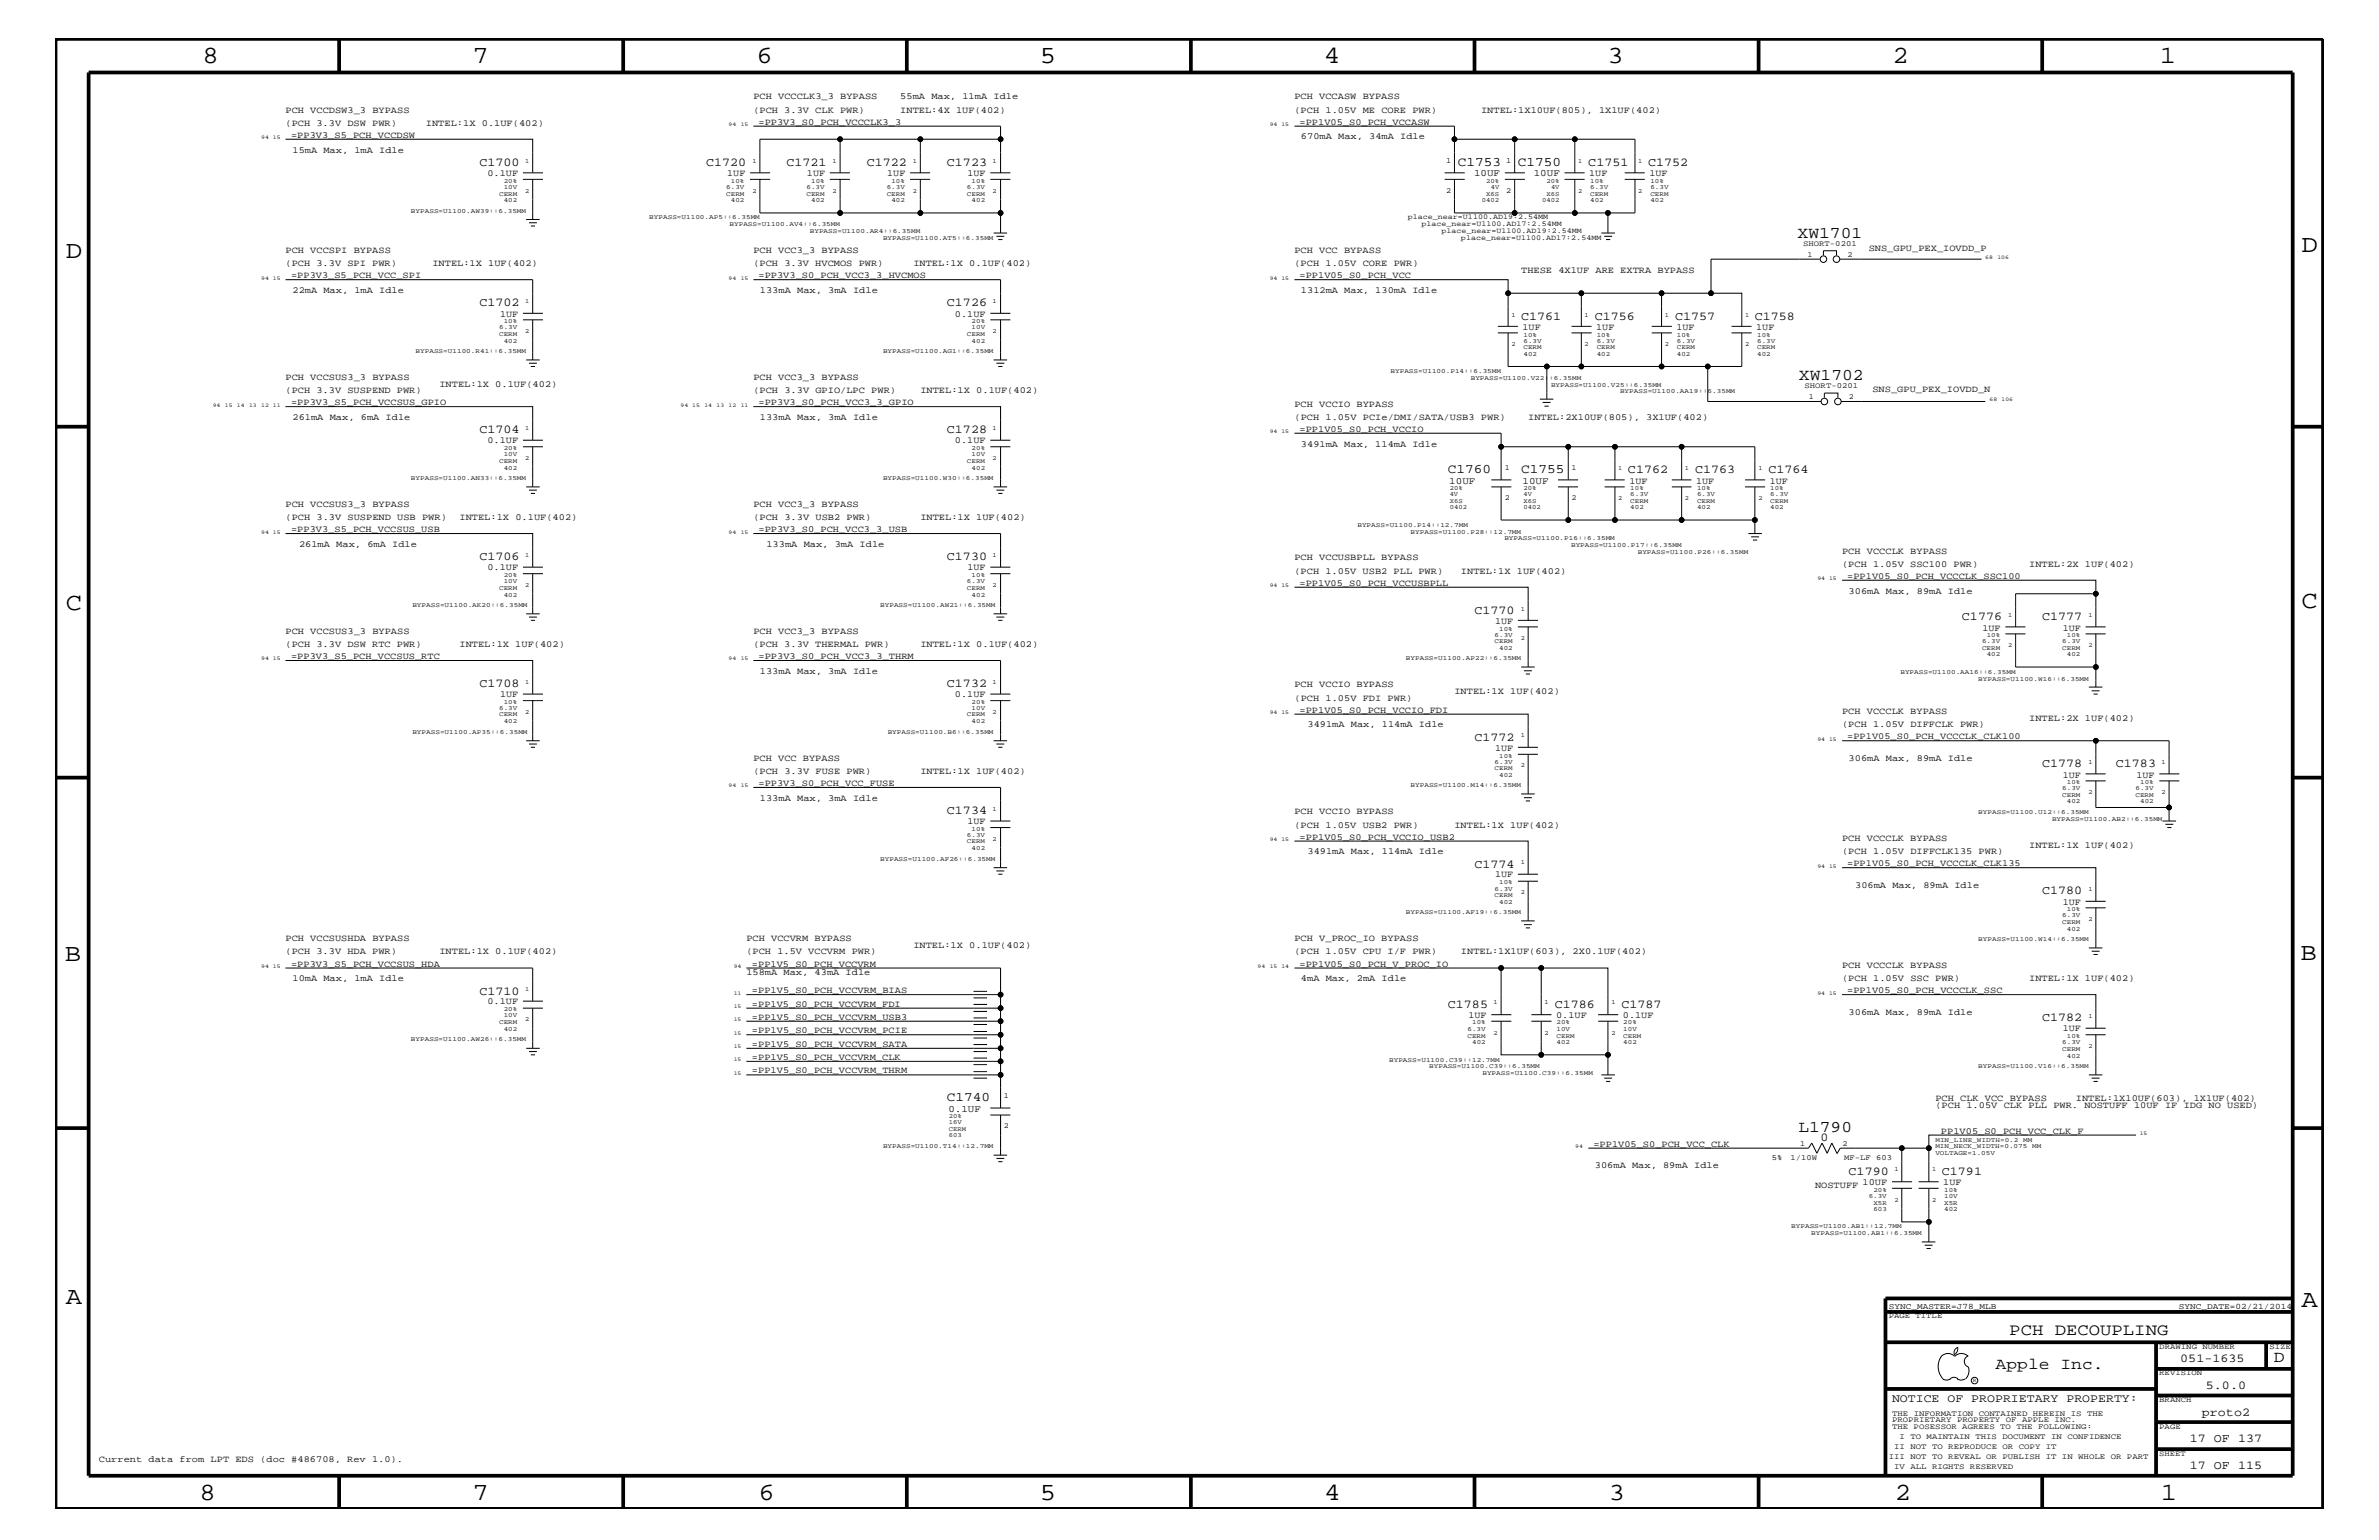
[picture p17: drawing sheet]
<svg xmlns="http://www.w3.org/2000/svg" width="432mm" height="279mm" viewBox="0 0 432 279" stroke-linecap="round" stroke-linejoin="round" font-family="sans-serif">
<defs><g id="words">
<g font-size="4.5">
<text x="36.7" y="11.5">8</text>
<text x="85.8" y="11.5">7</text>
<text x="137.3" y="11.5">6</text>
<text x="188.7" y="11.5">5</text>
<text x="240.3" y="11.5">4</text>
<text x="291.8" y="11.5">3</text>
<text x="343.5" y="11.5">2</text>
<text x="392" y="11.5">1</text>
<text x="11.9" y="46.8">D</text>
<text x="417.7" y="45.7">D</text>
<text x="11.9" y="110.6">C</text>
<text x="417.7" y="110.3">C</text>
<text x="11.8" y="174.3">B</text>
<text x="417.6" y="174.2">B</text>
<text x="11.9" y="236.7">A</text>
<text x="417.7" y="237.1">A</text>
<text x="36.2" y="272.1">8</text>
<text x="85.8" y="272.1">7</text>
<text x="137.7" y="272.1">6</text>
<text x="188.7" y="272.1">5</text>
<text x="240.4" y="272.1">4</text>
<text x="292" y="272.1">3</text>
<text x="343.9" y="272.1">2</text>
<text x="392.2" y="272.1">1</text>
</g>
<g font-size="3">
<text x="326.3" y="43.2">XW1701</text>
<text x="326.5" y="69">XW1702</text>
<text x="326.4" y="205.3">L1790</text>
<text x="364.7" y="242.3">PCH DECOUPLING</text>
<text x="362.2" y="248.4">Apple Inc.</text>
<text x="412.7" y="247.1">D</text>
</g>
<g font-size="2.4">
<text x="264.6" y="30.2">C1753</text>
<text x="275.5" y="30.2">C1750</text>
<text x="262.8" y="85.9">C1760</text>
<text x="276.1" y="85.9">C1755</text>
<text x="171.9" y="199.8">C1740</text>
</g>
<g font-size="2.2">
<text x="87" y="30.2">C1700</text>
<text x="128.2" y="30.2">C1720</text>
<text x="142.7" y="30.2">C1721</text>
<text x="157.3" y="30.2">C1722</text>
<text x="171.9" y="30.2">C1723</text>
<text x="288.3" y="30.2">C1751</text>
<text x="299.1" y="30.2">C1752</text>
<text x="87" y="55.6">C1702</text>
<text x="171.9" y="55.6">C1726</text>
<text x="276.1" y="58">C1761</text>
<text x="289.5" y="58">C1756</text>
<text x="304" y="58">C1757</text>
<text x="318.5" y="58">C1758</text>
<text x="87" y="78.6">C1704</text>
<text x="171.9" y="78.6">C1728</text>
<text x="295.5" y="85.9">C1762</text>
<text x="307.7" y="85.9">C1763</text>
<text x="321" y="85.9">C1764</text>
<text x="87" y="101.6">C1706</text>
<text x="171.9" y="101.6">C1730</text>
<text x="267.6" y="111.4">C1770</text>
<text x="356.1" y="112.6">C1776</text>
<text x="370.7" y="112.6">C1777</text>
<text x="87" y="124.7">C1708</text>
<text x="171.9" y="124.7">C1732</text>
<text x="267.6" y="134.4">C1772</text>
<text x="370.7" y="139.2">C1778</text>
<text x="384" y="139.2">C1783</text>
<text x="171.9" y="147.7">C1734</text>
<text x="267.6" y="157.4">C1774</text>
<text x="370.7" y="162.2">C1780</text>
<text x="87" y="180.5">C1710</text>
<text x="262.8" y="182.9">C1785</text>
<text x="282.2" y="182.9">C1786</text>
<text x="294.3" y="182.9">C1787</text>
<text x="370.7" y="185.3">C1782</text>
<text x="330.4" y="207">0</text>
<text x="335.5" y="213.2">C1790</text>
<text x="352.5" y="213.2">C1791</text>
<text x="395.7" y="247.1">051-1635</text>
<text x="400.4" y="252">5.0.0</text>
<text x="399.7" y="256.8">proto2</text>
<text x="397.5" y="261.6">17 OF 137</text>
<text x="397.5" y="266.6">17 OF 115</text>
</g>
<text font-size="2.1" x="343.4" y="254.4">NOTICE OF PROPRIETARY PROPERTY:</text>
<g font-size="1.8">
<text x="267.5" y="31.9">10UF</text>
<text x="278.4" y="31.9">10UF</text>
<text x="263.1" y="87.7">10UF</text>
<text x="276.4" y="87.7">10UF</text>
<text x="172.1" y="201.7">0.1UF</text>
</g>
<g font-size="1.7">
<text x="136.7" y="18">PCH VCCCLK3_3 BYPASS</text>
<text x="163.4" y="18">55mA Max, 11mA Idle</text>
<text x="234.9" y="18">PCH VCCASW BYPASS</text>
<text x="51.8" y="22.9">(PCH 3.3V DSW PWR)</text>
<text x="51.8" y="20.4">PCH VCCDSW3_3 BYPASS</text>
<text x="77.3" y="22.9">INTEL:1X 0.1UF(402)</text>
<text x="136.7" y="20.4">(PCH 3.3V CLK PWR)</text>
<text x="137.7" y="22.6">=PP3V3_S0_PCH_VCCCLK3_3</text>
<text x="163.4" y="20.4">INTEL:4X 1UF(402)</text>
<text x="234.9" y="20.4">(PCH 1.05V ME CORE PWR)</text>
<text x="235.9" y="22.6">=PP1V05_S0_PCH_VCCASW</text>
<text x="268.8" y="20.4">INTEL:1X10UF(805), 1X1UF(402)</text>
<text x="52.8" y="25">=PP3V3_S5_PCH_VCCDSW</text>
<text x="53.1" y="27.7">15mA Max, 1mA Idle</text>
<text x="236.1" y="25.3">670mA Max, 34mA Idle</text>
<text x="88.5" y="31.9">0.1UF</text>
<text x="132" y="31.9">1UF</text>
<text x="146.5" y="31.9">1UF</text>
<text x="161" y="31.9">1UF</text>
<text x="175.6" y="31.9">1UF</text>
<text x="288.5" y="31.9">1UF</text>
<text x="299.4" y="31.9">1UF</text>
<text x="51.8" y="45.9">PCH VCCSPI BYPASS</text>
<text x="136.7" y="45.9">PCH VCC3_3 BYPASS</text>
<text x="234.9" y="45.9">PCH VCC BYPASS</text>
<text x="339.2" y="45.5">SNS_GPU_PEX_IOVDD_P</text>
<text x="51.8" y="48.3">(PCH 3.3V SPI PWR)</text>
<text x="52.8" y="50.5">=PP3V3_S5_PCH_VCC_SPI</text>
<text x="53.1" y="53.2">22mA Max, 1mA Idle</text>
<text x="78.5" y="48.3">INTEL:1X 1UF(402)</text>
<text x="136.7" y="48.3">(PCH 3.3V HVCMOS PWR)</text>
<text x="137.7" y="50.5">=PP3V3_S0_PCH_VCC3_3_HVCMOS</text>
<text x="137.9" y="53.2">133mA Max, 3mA Idle</text>
<text x="165.8" y="48.3">INTEL:1X 0.1UF(402)</text>
<text x="234.9" y="48.3">(PCH 1.05V CORE PWR)</text>
<text x="235.9" y="50.5">=PP1V05_S0_PCH_VCC</text>
<text x="236.1" y="53.2">1312mA Max, 130mA Idle</text>
<text x="276.1" y="49.6">THESE 4X1UF ARE EXTRA BYPASS</text>
<text x="90.8" y="57.4">1UF</text>
<text x="173.3" y="57.4">0.1UF</text>
<text x="276.4" y="59.8">1UF</text>
<text x="289.7" y="59.8">1UF</text>
<text x="304.3" y="59.8">1UF</text>
<text x="318.8" y="59.8">1UF</text>
<text x="51.8" y="68.9">PCH VCCSUS3_3 BYPASS</text>
<text x="51.8" y="71.3">(PCH 3.3V SUSPEND PWR)</text>
<text x="79.8" y="70.1">INTEL:1X 0.1UF(402)</text>
<text x="136.7" y="68.9">PCH VCC3_3 BYPASS</text>
<text x="136.7" y="71.3">(PCH 3.3V GPIO/LPC PWR)</text>
<text x="167" y="71.3">INTEL:1X 0.1UF(402)</text>
<text x="339.9" y="71.1">SNS_GPU_PEX_IOVDD_N</text>
<text x="52.8" y="73.5">=PP3V3_S5_PCH_VCCSUS_GPIO</text>
<text x="53.1" y="76.2">261mA Max, 6mA Idle</text>
<text x="137.7" y="73.5">=PP3V3_S0_PCH_VCC3_3_GPIO</text>
<text x="137.9" y="76.2">133mA Max, 3mA Idle</text>
<text x="234.9" y="73.8">PCH VCCIO BYPASS</text>
<text x="234.9" y="76.2">(PCH 1.05V PCIe/DMI/SATA/USB3 PWR)</text>
<text x="277.4" y="76.2">INTEL:2X10UF(805), 3X1UF(402)</text>
<text x="88.5" y="80.5">0.1UF</text>
<text x="173.3" y="80.5">0.1UF</text>
<text x="235.9" y="78.3">=PP1V05_S0_PCH_VCCIO</text>
<text x="236.1" y="81.1">3491mA Max, 114mA Idle</text>
<text x="295.7" y="87.7">1UF</text>
<text x="307.8" y="87.7">1UF</text>
<text x="321.2" y="87.7">1UF</text>
<text x="51.8" y="92">PCH VCCSUS3_3 BYPASS</text>
<text x="51.8" y="94.3">(PCH 3.3V SUSPEND USB PWR)</text>
<text x="83.4" y="94.3">INTEL:1X 0.1UF(402)</text>
<text x="136.7" y="92">PCH VCC3_3 BYPASS</text>
<text x="136.7" y="94.3">(PCH 3.3V USB2 PWR)</text>
<text x="167" y="94.3">INTEL:1X 1UF(402)</text>
<text x="52.8" y="96.5">=PP3V3_S5_PCH_VCCSUS_USB</text>
<text x="54.3" y="99.3">261mA Max, 6mA Idle</text>
<text x="137.7" y="96.5">=PP3V3_S0_PCH_VCC3_3_USB</text>
<text x="139.1" y="99.3">133mA Max, 3mA Idle</text>
<text x="234.9" y="101.6">PCH VCCUSBPLL BYPASS</text>
<text x="334.3" y="100.4">PCH VCCCLK BYPASS</text>
<text x="88.5" y="103.5">0.1UF</text>
<text x="175.6" y="103.5">1UF</text>
<text x="234.9" y="104.1">(PCH 1.05V USB2 PLL PWR)</text>
<text x="235.9" y="106.3">=PP1V05_S0_PCH_VCCUSBPLL</text>
<text x="265.2" y="104.1">INTEL:1X 1UF(402)</text>
<text x="334.3" y="102.9">(PCH 1.05V SSC100 PWR)</text>
<text x="335.3" y="105">=PP1V05_S0_PCH_VCCCLK_SSC100</text>
<text x="335.5" y="107.7">306mA Max, 89mA Idle</text>
<text x="368.3" y="102.9">INTEL:2X 1UF(402)</text>
<text x="271.4" y="113.1">1UF</text>
<text x="51.8" y="117.4">(PCH 3.3V DSW RTC PWR)</text>
<text x="51.8" y="115">PCH VCCSUS3_3 BYPASS</text>
<text x="52.8" y="119.6">=PP3V3_S5_PCH_VCCSUS_RTC</text>
<text x="83.4" y="117.4">INTEL:1X 1UF(402)</text>
<text x="136.7" y="115">PCH VCC3_3 BYPASS</text>
<text x="136.7" y="117.4">(PCH 3.3V THERMAL PWR)</text>
<text x="137.7" y="119.6">=PP3V3_S0_PCH_VCC3_3_THRM</text>
<text x="167" y="117.4">INTEL:1X 0.1UF(402)</text>
<text x="359.8" y="114.4">1UF</text>
<text x="374.4" y="114.4">1UF</text>
<text x="137.9" y="122.3">133mA Max, 3mA Idle</text>
<text x="234.9" y="124.7">PCH VCCIO BYPASS</text>
<text x="264" y="125.9">INTEL:1X 1UF(402)</text>
<text x="90.8" y="126.5">1UF</text>
<text x="173.3" y="126.5">0.1UF</text>
<text x="234.9" y="127.1">(PCH 1.05V FDI PWR)</text>
<text x="235.9" y="129.3">=PP1V05_S0_PCH_VCCIO_FDI</text>
<text x="237.3" y="131.9">3491mA Max, 114mA Idle</text>
<text x="334.3" y="131.9">(PCH 1.05V DIFFCLK PWR)</text>
<text x="334.3" y="129.6">PCH VCCCLK BYPASS</text>
<text x="368.3" y="130.8">INTEL:2X 1UF(402)</text>
<text x="271.4" y="136.2">1UF</text>
<text x="335.3" y="134.1">=PP1V05_S0_PCH_VCCCLK_CLK100</text>
<text x="136.7" y="138">PCH VCC BYPASS</text>
<text x="136.7" y="140.4">(PCH 3.3V FUSE PWR)</text>
<text x="137.7" y="142.6">=PP3V3_S0_PCH_VCC_FUSE</text>
<text x="167" y="140.4">INTEL:1X 1UF(402)</text>
<text x="335.5" y="138">306mA Max, 89mA Idle</text>
<text x="374.4" y="141.1">1UF</text>
<text x="387.8" y="141.1">1UF</text>
<text x="137.9" y="145.3">133mA Max, 3mA Idle</text>
<text x="175.6" y="149.5">1UF</text>
<text x="234.9" y="147.7">PCH VCCIO BYPASS</text>
<text x="234.9" y="150.1">(PCH 1.05V USB2 PWR)</text>
<text x="235.9" y="152.3">=PP1V05_S0_PCH_VCCIO_USB2</text>
<text x="237.3" y="155">3491mA Max, 114mA Idle</text>
<text x="264" y="150.1">INTEL:1X 1UF(402)</text>
<text x="334.3" y="155">(PCH 1.05V DIFFCLK135 PWR)</text>
<text x="334.3" y="152.6">PCH VCCCLK BYPASS</text>
<text x="368.3" y="153.8">INTEL:1X 1UF(402)</text>
<text x="271.4" y="159.2">1UF</text>
<text x="335.3" y="157.2">=PP1V05_S0_PCH_VCCCLK_CLK135</text>
<text x="336.7" y="161.1">306mA Max, 89mA Idle</text>
<text x="374.4" y="164.1">1UF</text>
<text x="51.8" y="173.2">(PCH 3.3V HDA PWR)</text>
<text x="51.8" y="170.7">PCH VCCSUSHDA BYPASS</text>
<text x="79.8" y="173.2">INTEL:1X 0.1UF(402)</text>
<text x="135.5" y="170.7">PCH VCCVRM BYPASS</text>
<text x="135.5" y="173.2">(PCH 1.5V VCCVRM PWR)</text>
<text x="165.8" y="172">INTEL:1X 0.1UF(402)</text>
<text x="234.9" y="173.2">(PCH 1.05V CPU I/F PWR)</text>
<text x="234.9" y="170.7">PCH V_PROC_IO BYPASS</text>
<text x="265.2" y="173.2">INTEL:1X1UF(603), 2X0.1UF(402)</text>
<text x="52.8" y="175.4">=PP3V3_S5_PCH_VCCSUS_HDA</text>
<text x="53.1" y="178">10mA Max, 1mA Idle</text>
<text x="135.5" y="176.8">158mA Max, 43mA Idle</text>
<text x="136.5" y="175.4">=PP1V5_S0_PCH_VCCVRM</text>
<text x="235.9" y="175.4">=PP1V05_S0_PCH_V_PROC_IO</text>
<text x="236.1" y="178">4mA Max, 2mA Idle</text>
<text x="334.3" y="178">(PCH 1.05V SSC PWR)</text>
<text x="334.3" y="175.6">PCH VCCCLK BYPASS</text>
<text x="368.3" y="178">INTEL:1X 1UF(402)</text>
<text x="88.5" y="182.2">0.1UF</text>
<text x="136.5" y="185">=PP1V5_S0_PCH_VCCVRM_USB3</text>
<text x="136.5" y="182.7">=PP1V5_S0_PCH_VCCVRM_FDI</text>
<text x="136.5" y="180.2">=PP1V5_S0_PCH_VCCVRM_BIAS</text>
<text x="266.5" y="184.7">1UF</text>
<text x="282.4" y="184.7">0.1UF</text>
<text x="294.6" y="184.7">0.1UF</text>
<text x="335.3" y="180.2">=PP1V05_S0_PCH_VCCCLK_SSC</text>
<text x="335.5" y="184.1">306mA Max, 89mA Idle</text>
<text x="136.5" y="189.9">=PP1V5_S0_PCH_VCCVRM_SATA</text>
<text x="136.5" y="187.5">=PP1V5_S0_PCH_VCCVRM_PCIE</text>
<text x="374.4" y="187.1">1UF</text>
<text x="136.5" y="194.8">=PP1V5_S0_PCH_VCCVRM_THRM</text>
<text x="136.5" y="192.3">=PP1V5_S0_PCH_VCCVRM_CLK</text>
<text x="351.3" y="199.8">PCH CLK VCC BYPASS</text>
<text x="351.3" y="201">(PCH 1.05V CLK PLL PWR. NOSTUFF 10UF IF IDG NO USED)</text>
<text x="376.8" y="199.8">INTEL:1X10UF(603), 1X1UF(402)</text>
<text x="289.2" y="208.1">=PP1V05_S0_PCH_VCC_CLK</text>
<text x="352.3" y="205.7">PP1V05_S0_PCH_VCC_CLK_F</text>
<text x="289.5" y="211.9">306mA Max, 89mA Idle</text>
<text x="329.4" y="215.6">NOSTUFF</text>
<text x="338.1" y="215">10UF</text>
<text x="352.7" y="215">1UF</text>
<text x="17.9" y="265.3">Current data from LPT EDS (doc #486708, Rev 1.0).</text>
</g>
<g font-size="1.5">
<text x="342.8" y="237.4">SYNC_MASTER=J78_MLB</text>
<text x="395.5" y="237.4">SYNC_DATE=02/21/2014</text>
</g>
<g font-size="1.4">
<text x="262.5" y="29.5">1</text>
<text x="273.4" y="29.5">1</text>
<text x="262.5" y="35">2</text>
<text x="273.4" y="35">2</text>
<text x="255.5" y="39.8">place_near=U1100.AD19:2.54MM</text>
<text x="258" y="41">place_near=U1100.AD17:2.54MM</text>
<text x="261.6" y="42.3">place_near=U1100.AD19:2.54MM</text>
<text x="265.2" y="43.5">place_near=U1100.AD17:2.54MM</text>
<text x="327.3" y="44.6">SHORT-0201</text>
<text x="328" y="46.6">1</text>
<text x="335.3" y="46.6">2</text>
<text x="327.5" y="70.4">SHORT-0201</text>
<text x="328.3" y="72.4">1</text>
<text x="335.6" y="72.4">2</text>
<text x="273.1" y="85.3">1</text>
<text x="285.2" y="85.3">1</text>
<text x="273.1" y="90.7">2</text>
<text x="285.2" y="90.7">2</text>
<text x="182.2" y="199.2">1</text>
<text x="182.2" y="204.7">2</text>
<text x="326.7" y="208">1</text>
<text x="334.4" y="208">2</text>
<text x="321.6" y="210.5">5%</text>
<text x="325" y="210.5">1/10W</text>
<text x="334.7" y="210.5">MF-LF 603</text>
<text x="342.8" y="239.2">PAGE TITLE</text>
<text x="391.9" y="244.7">DRAWING NUMBER</text>
<text x="411.9" y="244.7">SIZE</text>
<text x="391.9" y="249.5">REVISION</text>
<text x="343.4" y="256.8">THE INFORMATION CONTAINED HEREIN IS THE</text>
<text x="391.9" y="254.4">BRANCH</text>
<text x="343.4" y="258">PROPRIETARY PROPERTY OF APPLE INC.</text>
<text x="343.4" y="259.3">THE POSESSOR AGREES TO THE FOLLOWING:</text>
<text x="343.8" y="262.9">II NOT TO REPRODUCE OR COPY IT</text>
<text x="344.8" y="261.1">I TO MAINTAIN THIS DOCUMENT IN CONFIDENCE</text>
<text x="391.9" y="259.3">PAGE</text>
<text x="342.8" y="264.7">III NOT TO REVEAL OR PUBLISH IT IN WHOLE OR PART</text>
<text x="343.8" y="266.6">IV ALL RIGHTS RESERVED</text>
<text x="391.9" y="264.1">SHEET</text>
</g>
<g font-size="1.2">
<text x="95.3" y="29.5">1</text>
<text x="136.6" y="29.5">1</text>
<text x="151.1" y="29.5">1</text>
<text x="165.7" y="29.5">1</text>
<text x="180.2" y="29.5">1</text>
<text x="286.4" y="29.5">1</text>
<text x="297.3" y="29.5">1</text>
<text x="90.6" y="35.5">CERM</text>
<text x="91.4" y="34.2">10V</text>
<text x="91.4" y="33.1">20%</text>
<text x="95.3" y="35">2</text>
<text x="131.8" y="34.2">6.3V</text>
<text x="131.8" y="35.5">CERM</text>
<text x="132.7" y="33.1">10%</text>
<text x="136.6" y="35">2</text>
<text x="146.4" y="34.2">6.3V</text>
<text x="146.4" y="35.5">CERM</text>
<text x="147.2" y="33.1">10%</text>
<text x="151.1" y="35">2</text>
<text x="161" y="35.5">CERM</text>
<text x="161" y="34.2">6.3V</text>
<text x="161.8" y="33.1">10%</text>
<text x="165.7" y="35">2</text>
<text x="175.5" y="34.2">6.3V</text>
<text x="175.5" y="35.5">CERM</text>
<text x="176.4" y="33.1">10%</text>
<text x="180.2" y="35">2</text>
<text x="269.7" y="33.1">20%</text>
<text x="269.7" y="35.5">X6S</text>
<text x="270.6" y="34.2">4V</text>
<text x="280.7" y="35.5">X6S</text>
<text x="280.7" y="33.1">20%</text>
<text x="281.5" y="34.2">4V</text>
<text x="286.4" y="35">2</text>
<text x="288.6" y="35.5">CERM</text>
<text x="288.6" y="34.2">6.3V</text>
<text x="288.6" y="33.1">10%</text>
<text x="297.3" y="35">2</text>
<text x="299.6" y="33.1">10%</text>
<text x="299.6" y="34.2">6.3V</text>
<text x="299.6" y="35.5">CERM</text>
<text x="74.6" y="38.6">BYPASS=U1100.AW39::6.35MM</text>
<text x="91.4" y="36.7">402</text>
<text x="117.9" y="39.8">BYPASS=U1100.AP5::6.35MM</text>
<text x="132.4" y="41">BYPASS=U1100.AV4::6.35MM</text>
<text x="132.7" y="36.7">402</text>
<text x="147.2" y="36.7">402</text>
<text x="161.8" y="36.7">402</text>
<text x="176.4" y="36.7">402</text>
<text x="269" y="36.7">0402</text>
<text x="279.9" y="36.7">0402</text>
<text x="288.6" y="36.7">402</text>
<text x="299.6" y="36.7">402</text>
<text x="147" y="42.3">BYPASS=U1100.AR4::6.35MM</text>
<text x="160.3" y="43.5">BYPASS=U1100.AT5::6.35MM</text>
<text x="90.6" y="59.7">6.3V</text>
<text x="91.4" y="58.6">10%</text>
<text x="95.3" y="55">1</text>
<text x="176.4" y="59.7">10V</text>
<text x="176.4" y="58.6">20%</text>
<text x="180.2" y="55">1</text>
<text x="274.3" y="57.4">1</text>
<text x="287.6" y="57.4">1</text>
<text x="302.2" y="57.4">1</text>
<text x="316.7" y="57.4">1</text>
<text x="75.4" y="64">BYPASS=U1100.R41::6.35MM</text>
<text x="90.6" y="60.9">CERM</text>
<text x="91.4" y="62.2">402</text>
<text x="95.3" y="60.4">2</text>
<text x="160.3" y="64">BYPASS=U1100.AG1::6.35MM</text>
<text x="175.5" y="60.9">CERM</text>
<text x="176.4" y="62.2">402</text>
<text x="180.2" y="60.4">2</text>
<text x="274.3" y="62.9">2</text>
<text x="276.5" y="61.1">10%</text>
<text x="276.5" y="62.2">6.3V</text>
<text x="276.5" y="63.4">CERM</text>
<text x="276.5" y="64.5">402</text>
<text x="287.6" y="62.9">2</text>
<text x="289.8" y="61.1">10%</text>
<text x="289.8" y="62.2">6.3V</text>
<text x="289.8" y="64.5">402</text>
<text x="289.8" y="63.4">CERM</text>
<text x="302.2" y="62.9">2</text>
<text x="304.4" y="61.1">10%</text>
<text x="304.4" y="62.2">6.3V</text>
<text x="304.4" y="64.5">402</text>
<text x="304.4" y="63.4">CERM</text>
<text x="316.7" y="62.9">2</text>
<text x="318.9" y="64.5">402</text>
<text x="318.9" y="63.4">CERM</text>
<text x="318.9" y="62.2">6.3V</text>
<text x="318.9" y="61.1">10%</text>
<text x="252.4" y="67.7">BYPASS=U1100.P14::6.35MM</text>
<text x="267" y="68.9">BYPASS=U1100.V22::6.35MM</text>
<text x="281.5" y="70.1">BYPASS=U1100.V25::6.35MM</text>
<text x="294" y="71.3">BYPASS=U1100.AA19::6.35MM</text>
<text x="90.6" y="83.9">CERM</text>
<text x="91.4" y="82.7">10V</text>
<text x="91.4" y="81.6">20%</text>
<text x="95.3" y="83.5">2</text>
<text x="95.3" y="78">1</text>
<text x="175.5" y="83.9">CERM</text>
<text x="176.4" y="81.6">20%</text>
<text x="176.4" y="82.7">10V</text>
<text x="180.2" y="83.5">2</text>
<text x="180.2" y="78">1</text>
<text x="74.6" y="87.1">BYPASS=U1100.AN33::6.35MM</text>
<text x="91.4" y="85.2">402</text>
<text x="160.3" y="87.1">BYPASS=U1100.W30::6.35MM</text>
<text x="176.4" y="85.2">402</text>
<text x="263.1" y="88.9">20%</text>
<text x="276.5" y="88.9">20%</text>
<text x="293.7" y="85.3">1</text>
<text x="295.9" y="88.9">10%</text>
<text x="305.8" y="85.3">1</text>
<text x="308" y="88.9">10%</text>
<text x="319.2" y="85.3">1</text>
<text x="321.3" y="88.9">10%</text>
<text x="246.4" y="95.6">BYPASS=U1100.P14::12.7MM</text>
<text x="263.1" y="91.2">X6S</text>
<text x="263.1" y="90">4V</text>
<text x="263.1" y="92.4">0402</text>
<text x="276.5" y="91.2">X6S</text>
<text x="276.5" y="90">4V</text>
<text x="276.5" y="92.4">0402</text>
<text x="293.7" y="90.7">2</text>
<text x="295.9" y="90">6.3V</text>
<text x="295.9" y="91.2">CERM</text>
<text x="295.9" y="92.4">402</text>
<text x="305.8" y="90.7">2</text>
<text x="308" y="90">6.3V</text>
<text x="308" y="91.2">CERM</text>
<text x="308" y="92.4">402</text>
<text x="319.2" y="90.7">2</text>
<text x="321.3" y="90">6.3V</text>
<text x="321.3" y="91.2">CERM</text>
<text x="321.3" y="92.4">402</text>
<text x="95.3" y="101">1</text>
<text x="180.2" y="101">1</text>
<text x="256" y="96.8">BYPASS=U1100.P28::12.7MM</text>
<text x="273" y="98">BYPASS=U1100.P16::6.35MM</text>
<text x="285.2" y="99.3">BYPASS=U1100.P17::6.35MM</text>
<text x="297.3" y="100.4">BYPASS=U1100.P26::6.35MM</text>
<text x="90.6" y="107">CERM</text>
<text x="91.4" y="105.8">10V</text>
<text x="91.4" y="104.7">20%</text>
<text x="95.3" y="106.5">2</text>
<text x="175.5" y="105.8">6.3V</text>
<text x="175.5" y="107">CERM</text>
<text x="176.4" y="104.7">10%</text>
<text x="180.2" y="106.5">2</text>
<text x="74.8" y="110.2">BYPASS=U1100.AK20::6.35MM</text>
<text x="91.4" y="108.2">402</text>
<text x="159.8" y="110.2">BYPASS=U1100.AW21::6.35MM</text>
<text x="176.4" y="108.2">402</text>
<text x="276" y="110.8">1</text>
<text x="364.5" y="112">1</text>
<text x="379.1" y="112">1</text>
<text x="255.2" y="119.8">BYPASS=U1100.AP22::6.35MM</text>
<text x="271.3" y="115.5">6.3V</text>
<text x="271.3" y="116.7">CERM</text>
<text x="272.1" y="114.4">10%</text>
<text x="272.1" y="117.9">402</text>
<text x="276" y="116.2">2</text>
<text x="359.7" y="116.7">6.3V</text>
<text x="359.7" y="117.9">CERM</text>
<text x="360.6" y="115.6">10%</text>
<text x="360.6" y="119.1">402</text>
<text x="364.5" y="117.4">2</text>
<text x="374.3" y="116.7">6.3V</text>
<text x="374.3" y="117.9">CERM</text>
<text x="375.2" y="115.6">10%</text>
<text x="375.2" y="119.1">402</text>
<text x="379.1" y="117.4">2</text>
<text x="95.3" y="124.1">1</text>
<text x="180.2" y="124.1">1</text>
<text x="344.9" y="122.3">BYPASS=U1100.AA16::6.35MM</text>
<text x="359.1" y="123.5">BYPASS=U1100.W16::6.35MM</text>
<text x="90.6" y="128.8">6.3V</text>
<text x="90.6" y="130">CERM</text>
<text x="91.4" y="127.7">10%</text>
<text x="91.4" y="131.3">402</text>
<text x="95.3" y="129.6">2</text>
<text x="175.5" y="130">CERM</text>
<text x="176.4" y="127.7">20%</text>
<text x="176.4" y="131.3">402</text>
<text x="176.4" y="128.8">10V</text>
<text x="180.2" y="129.6">2</text>
<text x="74.8" y="133.2">BYPASS=U1100.AP35::6.35MM</text>
<text x="161.1" y="133.2">BYPASS=U1100.B6::6.35MM</text>
<text x="272.1" y="137.4">10%</text>
<text x="276" y="133.8">1</text>
<text x="256" y="142.9">BYPASS=U1100.M14::6.35MM</text>
<text x="271.3" y="138.5">6.3V</text>
<text x="271.3" y="139.7">CERM</text>
<text x="272.1" y="140.9">402</text>
<text x="276" y="139.2">2</text>
<text x="374.3" y="143.4">6.3V</text>
<text x="375.2" y="142.3">10%</text>
<text x="379.1" y="138.6">1</text>
<text x="387.6" y="143.4">6.3V</text>
<text x="388.5" y="142.3">10%</text>
<text x="392.3" y="138.6">1</text>
<text x="180.2" y="147.1">1</text>
<text x="359.1" y="147.7">BYPASS=U1100.U12::6.35MM</text>
<text x="372.4" y="149">BYPASS=U1100.AB2::6.35MM</text>
<text x="374.3" y="144.6">CERM</text>
<text x="375.2" y="145.7">402</text>
<text x="379.1" y="144">2</text>
<text x="387.6" y="144.6">CERM</text>
<text x="388.5" y="145.7">402</text>
<text x="392.3" y="144">2</text>
<text x="175.5" y="151.8">6.3V</text>
<text x="175.5" y="153">CERM</text>
<text x="176.4" y="150.7">10%</text>
<text x="176.4" y="154.3">402</text>
<text x="180.2" y="152.6">2</text>
<text x="159.8" y="156.2">BYPASS=U1100.AF26::6.35MM</text>
<text x="271.3" y="161.6">6.3V</text>
<text x="272.1" y="160.5">10%</text>
<text x="276" y="156.8">1</text>
<text x="379.1" y="161.7">1</text>
<text x="255.2" y="165.9">BYPASS=U1100.AF19::6.35MM</text>
<text x="271.3" y="162.8">CERM</text>
<text x="272.1" y="163.9">402</text>
<text x="276" y="162.2">2</text>
<text x="374.3" y="166.4">6.3V</text>
<text x="374.3" y="167.6">CERM</text>
<text x="375.2" y="165.3">10%</text>
<text x="379.1" y="167.1">2</text>
<text x="359.1" y="170.7">BYPASS=U1100.W14::6.35MM</text>
<text x="375.2" y="168.9">402</text>
<text x="95.3" y="179.9">1</text>
<text x="90.6" y="185.8">CERM</text>
<text x="91.4" y="183.5">20%</text>
<text x="91.4" y="184.6">10V</text>
<text x="95.3" y="185.3">2</text>
<text x="267.2" y="185.9">10%</text>
<text x="271.1" y="182.2">1</text>
<text x="280.3" y="182.2">1</text>
<text x="282.5" y="185.9">20%</text>
<text x="292.5" y="182.2">1</text>
<text x="294.6" y="185.9">20%</text>
<text x="379.1" y="184.7">1</text>
<text x="74.6" y="188.9">BYPASS=U1100.AW26::6.35MM</text>
<text x="91.4" y="187">402</text>
<text x="266.4" y="187">6.3V</text>
<text x="266.4" y="188.2">CERM</text>
<text x="267.2" y="189.4">402</text>
<text x="271.1" y="187.7">2</text>
<text x="280.3" y="187.7">2</text>
<text x="282.5" y="189.4">402</text>
<text x="282.5" y="187">10V</text>
<text x="282.5" y="188.2">CERM</text>
<text x="292.5" y="187.7">2</text>
<text x="294.6" y="188.2">CERM</text>
<text x="294.6" y="189.4">402</text>
<text x="294.6" y="187">10V</text>
<text x="374.3" y="189.4">6.3V</text>
<text x="374.3" y="190.6">CERM</text>
<text x="375.2" y="188.3">10%</text>
<text x="375.2" y="191.9">402</text>
<text x="379.1" y="190.2">2</text>
<text x="252.1" y="192.6">BYPASS=U1100.C39::12.7MM</text>
<text x="259.4" y="193.8">BYPASS=U1100.C39::6.35MM</text>
<text x="269.1" y="195.1">BYPASS=U1100.C39::6.35MM</text>
<text x="359.1" y="193.7">BYPASS=U1100.V16::6.35MM</text>
<text x="172.2" y="204">16V</text>
<text x="172.2" y="202.9">20%</text>
<text x="160.3" y="208.3">BYPASS=U1100.T14::12.7MM</text>
<text x="172.2" y="205.2">CERM</text>
<text x="172.2" y="206.4">603</text>
<text x="351.3" y="209.6">VOLTAGE=1.05V</text>
<text x="351.3" y="208.3">MIN_NECK_WIDTH=0.075</text>
<text x="351.3" y="207.1">MIN_LINE_WIDTH=0.2</text>
<text x="367.2" y="207.1">MM</text>
<text x="368.8" y="208.3">MM</text>
<text x="343.8" y="212.5">1</text>
<text x="350.7" y="212.5">1</text>
<text x="339.2" y="217.3">6.3V</text>
<text x="340" y="218.6">X5R</text>
<text x="340" y="216.2">20%</text>
<text x="340" y="219.7">603</text>
<text x="343.8" y="218">2</text>
<text x="350.7" y="218">2</text>
<text x="352.9" y="216.2">10%</text>
<text x="352.9" y="217.3">10V</text>
<text x="352.9" y="219.7">402</text>
<text x="352.9" y="218.6">X5R</text>
<text x="325.1" y="222.9">BYPASS=U1100.AB1::12.7MM</text>
<text x="328.8" y="224.1">BYPASS=U1100.AB1::6.35MM</text>
</g>
<g font-size="1">
<text x="132.2" y="22.9">94</text>
<text x="134.4" y="22.9">15</text>
<text x="230.5" y="22.9">94 15</text>
<text x="47.4" y="25.3">94 15</text>
<text x="360.3" y="47">68</text>
<text x="362.5" y="47">106</text>
<text x="47.4" y="50.7">94 15</text>
<text x="132.2" y="50.7">94</text>
<text x="134.5" y="50.7">15</text>
<text x="230.5" y="50.7">94 15</text>
<text x="38.6" y="73.8">94</text>
<text x="40.8" y="73.8">15</text>
<text x="43" y="73.8">14</text>
<text x="45.2" y="73.8">13</text>
<text x="47.4" y="73.8">12 11</text>
<text x="123.5" y="73.8">94 15</text>
<text x="127.8" y="73.8">14</text>
<text x="130" y="73.8">13</text>
<text x="132.2" y="73.8">12</text>
<text x="134.5" y="73.8">11</text>
<text x="361.1" y="72.8">68</text>
<text x="363.3" y="72.8">106</text>
<text x="230.5" y="78.6">94 15</text>
<text x="47.4" y="96.8">94 15</text>
<text x="132.2" y="96.8">94</text>
<text x="134.5" y="96.8">15</text>
<text x="230.5" y="106.5">94 15</text>
<text x="329.9" y="105.3">94 15</text>
<text x="47.4" y="119.8">94 15</text>
<text x="132.2" y="119.8">94</text>
<text x="134.4" y="119.8">15</text>
<text x="230.5" y="129.6">94 15</text>
<text x="329.9" y="134.4">94 15</text>
<text x="132.2" y="142.9">94</text>
<text x="134.5" y="142.9">15</text>
<text x="230.5" y="152.6">94 15</text>
<text x="329.9" y="157.4">94 15</text>
<text x="47.4" y="175.6">94 15</text>
<text x="133.2" y="175.6">94</text>
<text x="228.3" y="175.6">94</text>
<text x="230.5" y="175.6">15 14</text>
<text x="133.2" y="185.3">15</text>
<text x="133.2" y="182.9">15</text>
<text x="133.2" y="180.5">11</text>
<text x="329.9" y="180.5">94 15</text>
<text x="133.2" y="190.2">15</text>
<text x="133.2" y="187.7">15</text>
<text x="133.2" y="195">15</text>
<text x="133.2" y="192.6">15</text>
<text x="285.9" y="208.3">94</text>
<text x="388.4" y="205.9">15</text>
<text x="358.1" y="250.7">R</text>
</g>
</g></defs>
<g fill="none" stroke="#000" stroke-width=".18">
<path d="M51.8 25.3h44.9v6.1M94.9 32.5h3.7M94.9 31.4h3.7M95.5 39.8h2.5M96.7 32.5v7.3M136.1 32.5h3.7M136.1 31.4h3.7M136.7 22.9h44.9v8.5M137.9 31.4v-6.1h14.6v6.1M137.9 32.5v6.1h14.6M150.6 32.5h3.7M150.6 31.4h3.7"/>
<path d="M152.5 32.5v6.1h14.5M152.5 25.3h14.5v6.1M165.2 32.5h3.6M165.2 31.4h3.6M167 32.5v6.1h14.6M167 25.3h14.6M179.7 32.5h3.7M179.7 31.4h3.7M181.6 32.5v9.8M235 22.9h29v8.5M262.2 32.5h3.7M262.2 31.4h3.7"/>
<path d="M264 25.3h10.9v6.1M264 32.5v6.1h10.9M273.1 32.5h3.7M273.1 31.4h3.7M274.9 32.5v6.1h10.9M274.9 25.3h10.9v6.1M284 32.5h3.6M284 31.4h3.6M285.8 32.5v6.1h6v3.7M285.8 25.3h11v6.1M294.9 32.5h3.6M294.9 31.4h3.6"/>
<path d="M296.8 32.5v6.1h-5M51.8 50.7h44.9v6.1M94.9 58h3.7M94.9 56.8h3.7M96 40.4h1.5M96.4 41h.7M96.7 58v7.3M136.7 50.7h44.9v6.1M179.7 58h3.7M179.7 56.8h3.7M180.3 42.3h2.5M180.8 42.9h1.5"/>
<path d="M181.2 43.5h.7M181.6 58v7.3M235 50.7h38.7v8.5M271.9 59.2h3.6M273.7 53.2h13.3v6M285.2 59.2h3.7M287 53.2h14.6v6M290.7 42.3h2.4M291.2 42.9h1.4M291.5 43.5h.8M299.8 59.2h3.6M301.6 53.2h9"/>
<path d="M314.3 59.2h3.6M330.3 47h-19.7v6.2h5.5v6M331 46.3v-.8h2.3v.8M333.9 47h25.8M51.8 73.8h44.9v6.1M94.9 79.9h3.7M95.5 65.3h2.5M96 65.9h1.5M96.4 66.5h.7M136.7 73.8h44.9v6.1M179.7 79.9h3.7M180.3 65.3h2.5"/>
<path d="M180.8 65.9h1.5M181.2 66.5h.7M235 78.6h37.5v8.5M271.9 60.4h3.6M273.7 60.4v6.1h7.1M279.5 72.4h2.4M280 73h1.4M280.3 73.7h.8M280.8 66.5v5.9M285.2 60.4h3.7M287 60.4v6.1h-6.2M299.8 60.4h3.6"/>
<path d="M301.6 60.4v6.1h-14.6M310 66.5v6.3h20.5M314.3 60.4h3.6M316.1 60.4v6.1h-14.5M331.1 72.2v-.9h2.5v.9M334.2 72.8h26.1M51.8 96.8h44.9v6.1M94.9 81.1h3.7M95.5 88.3h2.5M96 88.9h1.5M96.4 89.5h.7M96.7 81.1v7.2"/>
<path d="M136.7 96.8h44.9v6.1M179.7 81.1h3.7M180.3 88.3h2.5M180.8 88.9h1.5M181.2 89.5h.7M181.6 81.1v7.2M270.7 88.3h3.6M270.7 87.1h3.6M272.5 88.3v6h12.1M272.5 81.1h12.1M282.8 88.3h3.6M282.8 87.1h3.6"/>
<path d="M284.6 88.3v6h8.5M291.3 88.3h3.6M291.3 87.1h3.6M293.1 88.3v6h12.1M293.1 81.1h-8.5v6M303.4 88.3h3.6M303.4 87.1h3.6M305.2 88.3v6h13.3M305.2 87.1v-6h13.3v6M305.2 81.1h-12.1v6M316.7 88.3h3.7M316.7 87.1h3.7"/>
<path d="M317.3 96.8h2.5M317.8 97.4h1.5M318.2 98h.7M318.5 88.3v8.5M51.8 119.8h44.9v6.1M94.9 104.1h3.7M94.9 102.9h3.7M95.5 111.4h2.5M96 112h1.5M96.4 112.6h.7M96.7 104.1v7.3M136.7 119.8h44.9v6.1"/>
<path d="M179.7 104.1h3.7M179.7 102.9h3.7M180.3 111.4h2.5M180.8 112h1.5M181.2 112.6h.7M181.6 104.1v7.3M235 106.5h42.4v6.1M275.5 113.7h3.6M275.5 112.6h3.6M277.4 113.7v7.3M334.3 105.3h46.1v8.4M364 115h3.6"/>
<path d="M364 113.7h3.6M365.8 115v6h14.6M378.5 115h3.7M378.5 113.7h3.7M380.4 115v9.7M380.4 107.7h-14.6v6M94.9 125.9h3.7M94.9 127.1h3.7M95.5 134.4h2.5M96 135h1.5M96.4 135.6h.7M96.7 127.1v7.3"/>
<path d="M179.7 125.9h3.7M179.7 127.1h3.7M180.3 134.4h2.5M180.8 135h1.5M181.2 135.6h.7M181.6 127.1v7.3M235 129.6h42.4v6M275.5 136.8h3.6M275.5 135.6h3.6M276.1 121h2.5M276.6 121.7h1.4M276.9 122.3h.8"/>
<path d="M277.4 136.8v7.2M334.3 134.4h59.4v6M379.1 124.7h2.5M379.6 125.3h1.5M380 125.9h.7M380.4 134.4v6M136.7 142.9h44.9v6.1M179.7 150.1h3.7M179.7 149h3.7M180.3 157.4h2.5M180.8 158h1.5M181.2 158.6h.7"/>
<path d="M181.6 150.1v7.3M235 152.6h42.4v6M275.5 158.6h3.6M275.5 159.9h3.6M276.1 144h2.5M276.6 144.7h1.4M276.9 145.3h.8M277.4 159.9v7.2M334.3 157.4h46.1v6.1M378.5 141.7h3.7M378.5 140.4h3.7M380.4 141.7v4.8h13.3"/>
<path d="M391.9 141.7h3.7M391.9 140.4h3.7M392.5 149h2.5M393 149.5h1.5M393.4 150.1h.7M393.7 141.7v7.3M51.8 175.6h44.9v6M135.5 175.6h46.1v4.9h-46.1M176.7 179.9h2.5M235 175.6h37.5v8.5M272.5 175.6h7.2v8.5M276.1 167.1h2.5"/>
<path d="M276.6 167.8h1.4M276.9 168.3h.8M279.7 175.6h12.1v8.5M378.5 164.7h3.7M378.5 163.5h3.7M379.1 172h2.5M379.6 172.6h1.5M380 173.2h.7M380.4 164.7v7.3M94.9 182.9h3.7M94.9 181.6h3.7M95.5 190.2h2.5"/>
<path d="M96 190.8h1.5M96.4 191.4h.7M96.7 182.9v7.3M135.5 195h46.1v6M135.5 187.7h46.1M135.5 185.3h46.1M135.5 190.2h46.1M135.5 182.9h46.1M135.5 192.6h46.1M176.7 195.6h2.5M176.7 190.8h2.5M176.7 189.5h2.5"/>
<path d="M176.7 185.9h2.5M176.7 184.7h2.5M176.7 188.3h2.5M176.7 187.1h2.5M176.7 183.5h2.5M176.7 182.2h2.5M176.7 194.4h2.5M176.7 193.2h2.5M176.7 192h2.5M176.7 181h2.5M181.6 180.5v14.5M270.7 185.3h3.6"/>
<path d="M270.7 184.1h3.6M272.5 185.3v6.1h7.2M278 185.3h3.6M278 184.1h3.6M279.7 185.3v6.1h12.1M290.1 185.3h3.6M290.1 184.1h3.6M290.7 195h2.4M291.2 195.6h1.4M291.5 196.2h.8M291.8 185.3v9.7M334.3 180.5h46.1v6"/>
<path d="M378.5 187.7h3.7M378.5 186.5h3.7M379.1 195h2.5M379.6 195.6h1.5M380 196.2h.7M380.4 187.7v7.3M179.7 202.3h3.7M179.7 201h3.7M180.3 209.6h2.5M180.8 210.2h1.5M181.2 210.8h.7M181.6 202.3v7.3"/>
<path d="M288.3 208.3h40l.5-.9 1 1.8 .9-1.8 .9 1.8 .9-1.8 .9 1.8M343.4 215.6h3.6M343.4 214.4h3.6M345.2 215.6v6.1h4.9v-6.1M345.2 208.3v6.1M348.2 215.6h3.7M348.2 214.4h3.7M350.1 208.3h-16.1l-.6 1M387.7 205.9h-37.6v8.5M348.8 225.3h2.5M349.3 225.9h1.5M349.7 226.5h.7"/>
<path d="M350.1 221.7v3.6M352.3 246.1a1.72 1.72 0 0 1 2.5 0 1.69 1.69 0 0 1 2.4 0M352.4 246a3.2 3.2 0 0 0 .4 4.3l.8 .1 .4-.2M354 250.2l.7-.3 .7 .3M355.2 250.2l.7 .2 .7-.2M355.3 244.4v.3a1.18 1.18 0 0 1-.6 1.1M355.4 244.4a.99 .99 0 0 0-.6 1.4M357.2 246a1.04 1.04 0 0 0-.7 1 1.04 1.04 0 0 0 .7 1M357.3 248l.1 .7a2.11 2.11 0 0 1-.6 1.5"/>
<circle cx="152.5" cy="38.6" r=".42"/>
<circle cx="152.5" cy="25.3" r=".42"/>
<circle cx="167" cy="38.6" r=".42"/>
<circle cx="167" cy="25.3" r=".42"/>
<circle cx="181.6" cy="38.6" r=".42"/>
<circle cx="181.6" cy="25.3" r=".42"/>
<circle cx="264" cy="25.3" r=".42"/>
<circle cx="274.9" cy="38.6" r=".42"/>
<circle cx="274.9" cy="25.3" r=".42"/>
<circle cx="285.8" cy="38.6" r=".42"/>
<circle cx="285.8" cy="25.3" r=".42"/>
<circle cx="291.8" cy="38.6" r=".42"/>
<circle cx="273.7" cy="53.2" r=".42"/>
<circle cx="287" cy="53.2" r=".42"/>
<circle cx="301.6" cy="53.2" r=".42"/>
<circle cx="310.6" cy="53.2" r=".42"/>
<circle cx="331" cy="47" r=".59"/>
<circle cx="333.3" cy="47" r=".59"/>
<circle cx="280.8" cy="66.5" r=".42"/>
<circle cx="287" cy="66.5" r=".42"/>
<circle cx="301.6" cy="66.5" r=".42"/>
<circle cx="310" cy="66.5" r=".42"/>
<circle cx="331.1" cy="72.8" r=".59"/>
<circle cx="333.6" cy="72.8" r=".59"/>
<circle cx="272.5" cy="81.1" r=".42"/>
<circle cx="284.6" cy="81.1" r=".42"/>
<circle cx="284.6" cy="94.3" r=".42"/>
<circle cx="293.1" cy="94.3" r=".42"/>
<circle cx="293.1" cy="81.1" r=".42"/>
<circle cx="305.2" cy="94.3" r=".42"/>
<circle cx="305.2" cy="81.1" r=".42"/>
<circle cx="318.5" cy="94.3" r=".42"/>
<circle cx="380.4" cy="107.7" r=".42"/>
<circle cx="380.4" cy="134.4" r=".42"/>
<circle cx="380.4" cy="121" r=".42"/>
<circle cx="393.7" cy="146.5" r=".42"/>
<circle cx="272.5" cy="175.6" r=".42"/>
<circle cx="279.7" cy="175.6" r=".42"/>
<circle cx="181.6" cy="190.2" r=".42"/>
<circle cx="181.6" cy="192.6" r=".42"/>
<circle cx="181.6" cy="187.7" r=".42"/>
<circle cx="181.6" cy="180.5" r=".42"/>
<circle cx="181.6" cy="182.9" r=".42"/>
<circle cx="181.6" cy="185.3" r=".42"/>
<circle cx="181.6" cy="195" r=".42"/>
<circle cx="279.7" cy="191.4" r=".42"/>
<circle cx="291.8" cy="191.4" r=".42"/>
<circle cx="345.2" cy="208.3" r=".42"/>
<circle cx="350.1" cy="208.3" r=".42"/>
<circle cx="350.1" cy="221.7" r=".42"/>
<circle cx="358.4" cy="250.5" r=".59"/>
</g>
<g fill="none" stroke="#000" stroke-width=".68" stroke-linecap="butt">
<path d="M10.1 7.1h411.5v266.7h-411.5zM16.1 13.2h400v254.5h-400zM61.6 7.1v6.1M113.1 7.1v6.1M164.6 7.1v6.1M216.2 7.1v6.1M267.6 7.1v6.1M319.2 7.1v6.1M370.7 7.1v6.1M10.1 77.4h6M416.1 77.4h5.5M10.1 141.1h6"/>
<path d="M416.1 141.1h5.5M10.1 204.7h6M416.1 204.7h5.5M342.2 238h73.9M416.1 235.6h-73.9v32.1M342.2 243.5h73.9M342.2 252h49.1M391.3 248.4h24.8M391.3 243.5v24.2M391.3 258h24.8M391.3 253.2h24.8M411.3 243.5v4.9"/>
<path d="M61.6 267.7v6.1M113.1 267.7v6.1M164.6 267.7v6.1M216.2 268v5.8M267.6 267.7v6.1M319.2 267.7v6.1M370.7 267.7v6.1M391.3 262.9h24.8"/>
</g>
<g fill="#000">
<circle cx="152.5" cy="38.6" r=".42"/>
<circle cx="152.5" cy="25.3" r=".42"/>
<circle cx="167" cy="38.6" r=".42"/>
<circle cx="167" cy="25.3" r=".42"/>
<circle cx="181.6" cy="38.6" r=".42"/>
<circle cx="181.6" cy="25.3" r=".42"/>
<circle cx="264" cy="25.3" r=".42"/>
<circle cx="274.9" cy="38.6" r=".42"/>
<circle cx="274.9" cy="25.3" r=".42"/>
<circle cx="285.8" cy="38.6" r=".42"/>
<circle cx="285.8" cy="25.3" r=".42"/>
<circle cx="291.8" cy="38.6" r=".42"/>
<circle cx="273.7" cy="53.2" r=".42"/>
<circle cx="287" cy="53.2" r=".42"/>
<circle cx="301.6" cy="53.2" r=".42"/>
<circle cx="310.6" cy="53.2" r=".42"/>
<circle cx="280.8" cy="66.5" r=".42"/>
<circle cx="287" cy="66.5" r=".42"/>
<circle cx="301.6" cy="66.5" r=".42"/>
<circle cx="310" cy="66.5" r=".42"/>
<circle cx="272.5" cy="81.1" r=".42"/>
<circle cx="284.6" cy="81.1" r=".42"/>
<circle cx="284.6" cy="94.3" r=".42"/>
<circle cx="293.1" cy="94.3" r=".42"/>
<circle cx="293.1" cy="81.1" r=".42"/>
<circle cx="305.2" cy="94.3" r=".42"/>
<circle cx="305.2" cy="81.1" r=".42"/>
<circle cx="318.5" cy="94.3" r=".42"/>
<circle cx="380.4" cy="107.7" r=".42"/>
<circle cx="380.4" cy="134.4" r=".42"/>
<circle cx="380.4" cy="121" r=".42"/>
<circle cx="393.7" cy="146.5" r=".42"/>
<circle cx="272.5" cy="175.6" r=".42"/>
<circle cx="279.7" cy="175.6" r=".42"/>
<circle cx="181.6" cy="190.2" r=".42"/>
<circle cx="181.6" cy="192.6" r=".42"/>
<circle cx="181.6" cy="187.7" r=".42"/>
<circle cx="181.6" cy="180.5" r=".42"/>
<circle cx="181.6" cy="182.9" r=".42"/>
<circle cx="181.6" cy="185.3" r=".42"/>
<circle cx="181.6" cy="195" r=".42"/>
<circle cx="279.7" cy="191.4" r=".42"/>
<circle cx="291.8" cy="191.4" r=".42"/>
<circle cx="345.2" cy="208.3" r=".42"/>
<circle cx="350.1" cy="208.3" r=".42"/>
<circle cx="350.1" cy="221.7" r=".42"/>
</g>
<use href="#words"/>
</svg>
